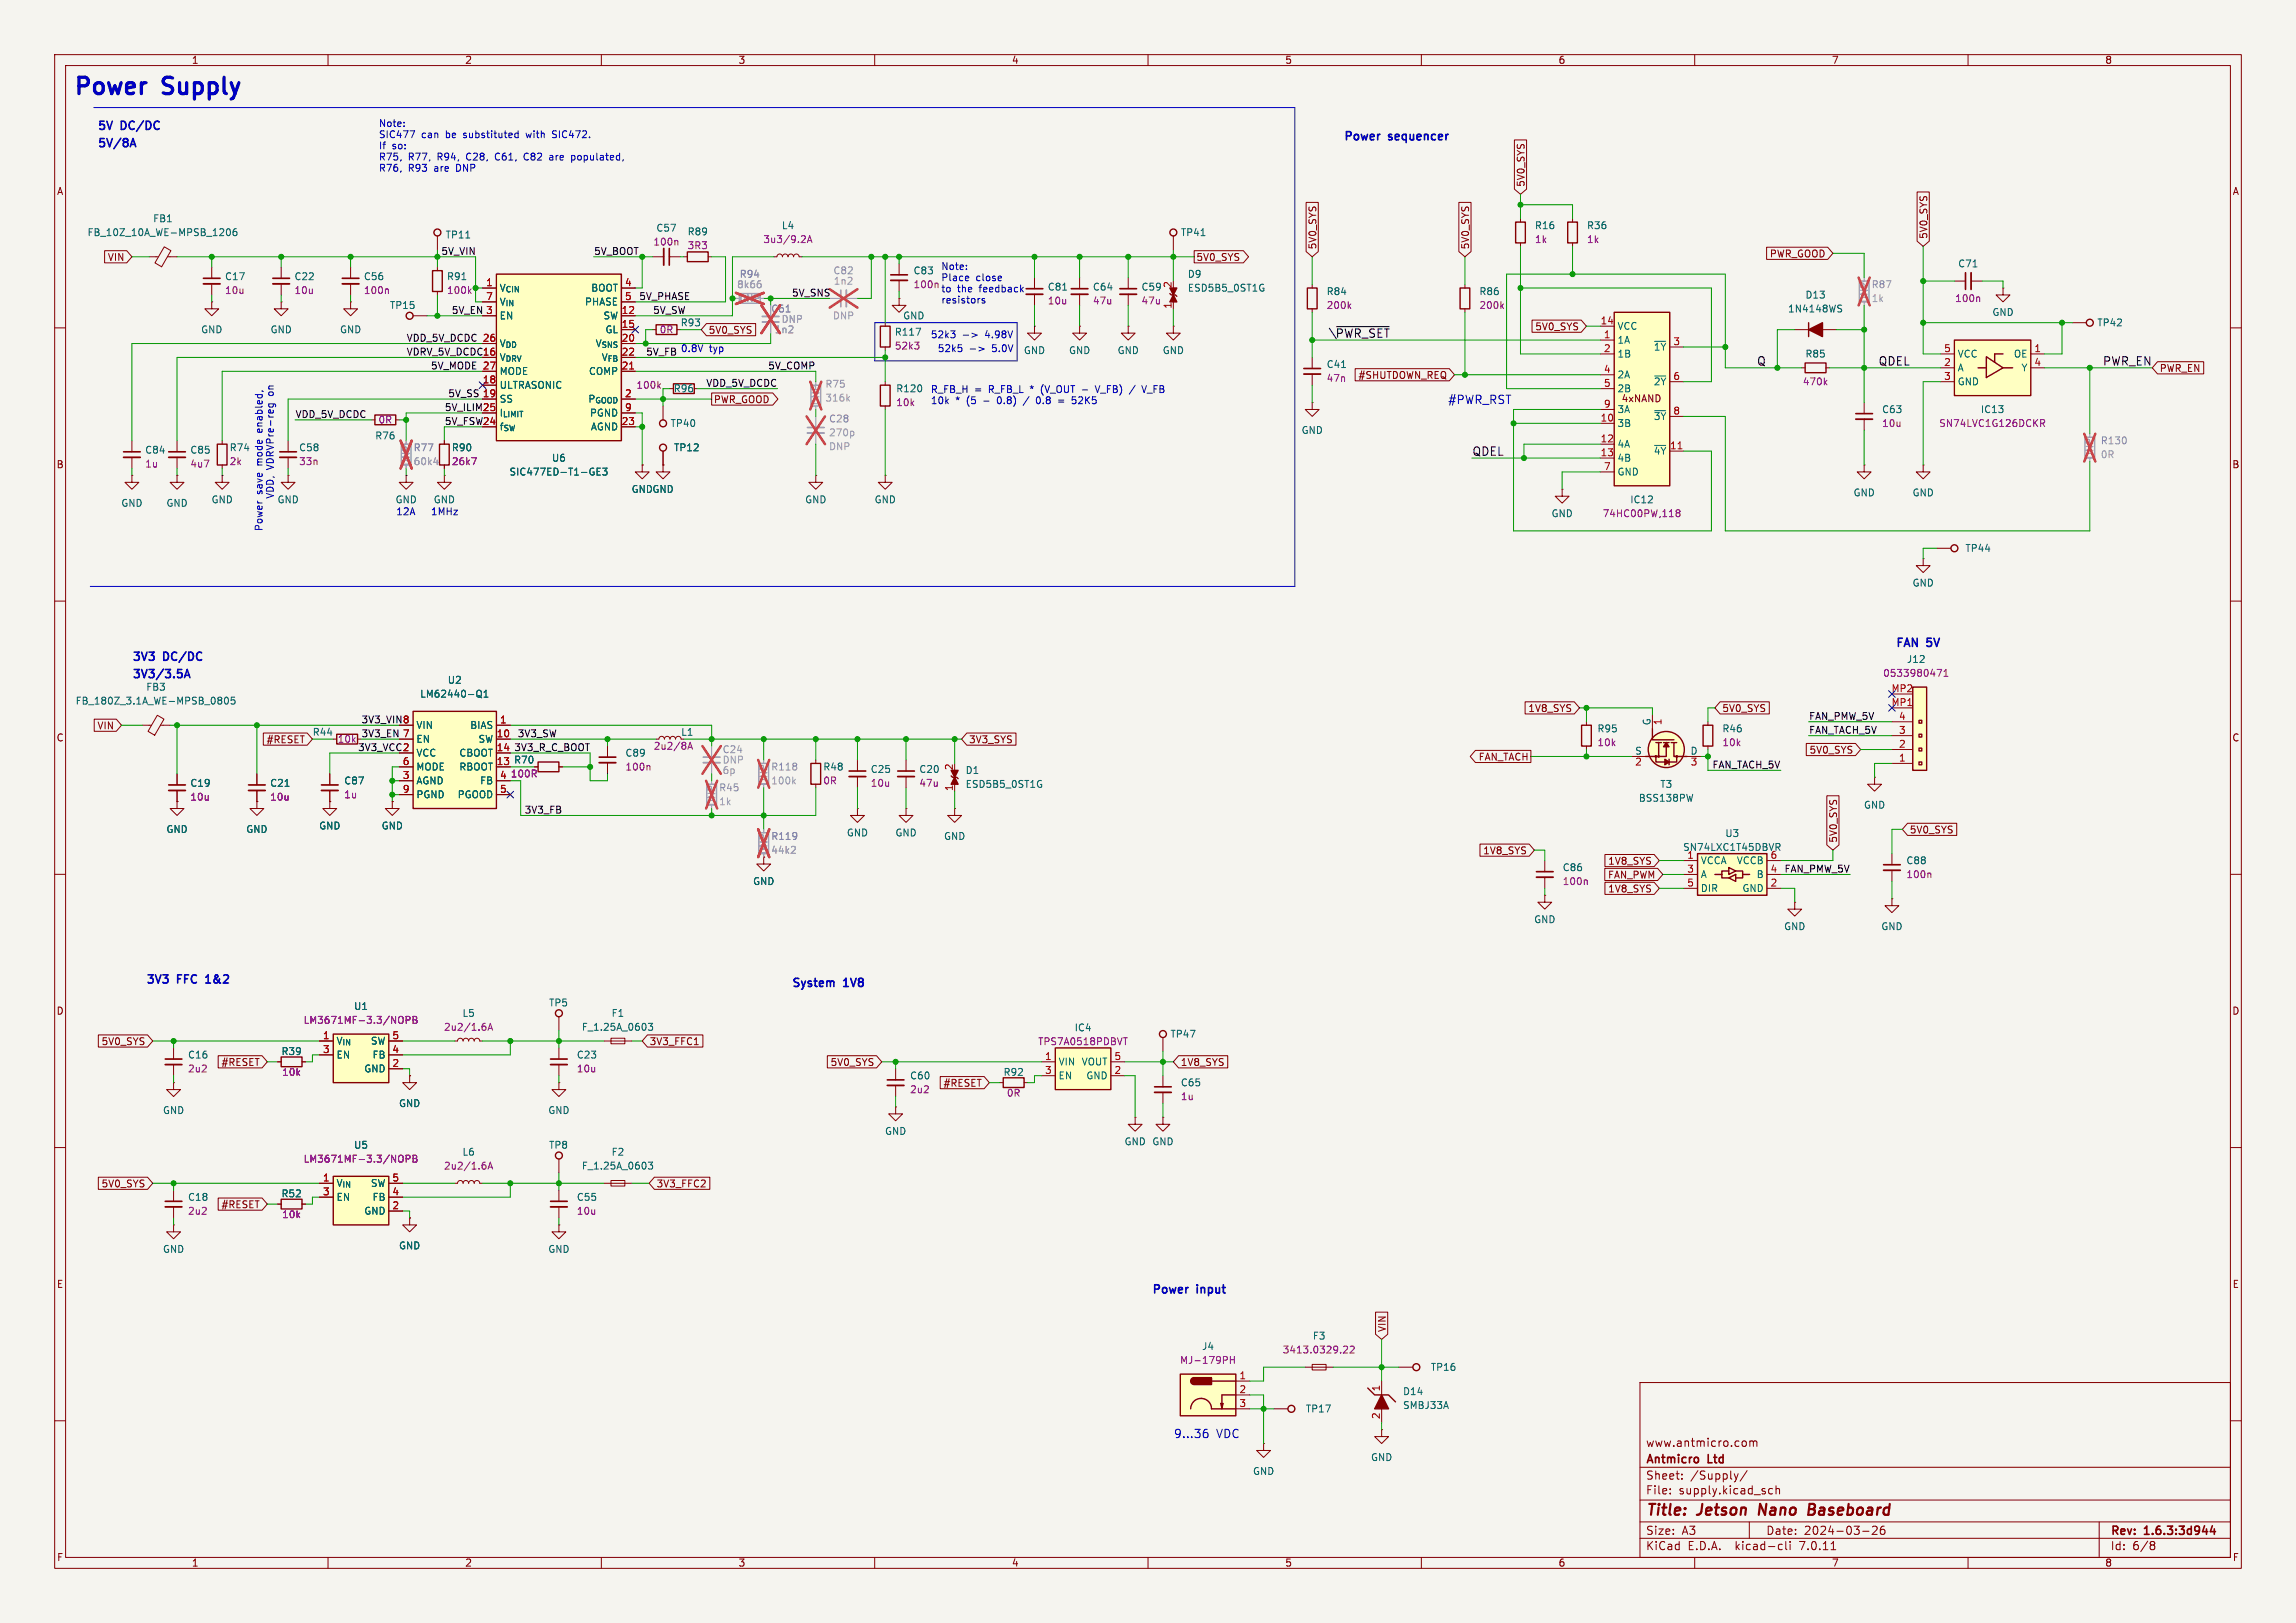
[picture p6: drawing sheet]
<svg xmlns="http://www.w3.org/2000/svg" width="420mm" height="297mm" viewBox="0 0 420 297" stroke-linecap="round" stroke-linejoin="round" font-family="sans-serif">
<defs><g id="words">
<g font-size="4.2" fill="#0000c2">
<text x="13.3" y="17.5">Power</text>
<text x="30.1" y="17.5">Supply</text>
</g>
<g font-size="2.8" fill="#840000">
<text x="301" y="277.9">Title:</text>
<text x="310.6" y="277.9">Jetson</text>
<text x="322.6" y="277.9">Nano</text>
<text x="332.4" y="277.9">Baseboard</text>
</g>
<g font-size="2.1" fill="#0000c2">
<text x="17.8" y="23.9">5V</text>
<text x="22.2" y="23.9">DC/DC</text>
<text x="17.8" y="27.1">5V/8A</text>
<text x="245.7" y="25.8">Power</text>
<text x="254.1" y="25.8">sequencer</text>
<text x="264.8" y="74">#PWR_RST</text>
<text x="346.7" y="118.5">FAN</text>
<text x="352.6" y="118.5">5V</text>
<text x="24.1" y="124.2">3V3/3.5A</text>
<text x="24.1" y="121">3V3</text>
<text x="30" y="121">DC/DC</text>
<text x="26.7" y="180.1">3V3</text>
<text x="32.6" y="180.1">FFC</text>
<text x="38.4" y="180.1">1&amp;2</text>
<text x="144.8" y="180.7">System</text>
<text x="154.4" y="180.7">1V8</text>
<text x="210.7" y="236.8">Power</text>
<text x="219" y="236.8">input</text>
<text x="214.6" y="263.3">9...36</text>
<text x="222.5" y="263.3">VDC</text>
</g>
<g font-size="2.1" fill="#0f0f0f">
<text x="243.2" y="61.9">\~{PWR_SET}</text>
<text x="321.3" y="67">Q</text>
<text x="343.5" y="67">QDEL</text>
<text x="384.6" y="67">PWR_EN</text>
<text x="269.2" y="83.5">QDEL</text>
</g>
<g font-size="2.1" fill="#840000">
<text x="301" y="268.2">Antmicro</text>
<text x="301" y="265">www.antmicro.com</text>
<text x="312.5" y="268.2">Ltd</text>
<text x="301" y="273.7">File:</text>
<text x="301" y="271">Sheet:</text>
<text x="307.1" y="273.7">supply.kicad_sch</text>
<text x="309.2" y="271">/Supply/</text>
<text x="301" y="281.1">Size:</text>
<text x="307.6" y="281.1">A3</text>
<text x="323" y="281.1">Date:</text>
<text x="330" y="281.1">2024-03-26</text>
<text x="386" y="281.3">Rev:</text>
<text x="392.4" y="281.3">1.6.3:3d944</text>
<text x="301" y="283.9">KiCad</text>
<text x="308.7" y="283.9">E.D.A.</text>
<text x="317.6" y="283.9">kicad-cli</text>
<text x="329.5" y="283.9">7.0.11</text>
<text x="386" y="283.9">Id:</text>
<text x="390.1" y="283.9">6/8</text>
</g>
<g font-size="1.8" fill="#840000">
<text x="35" y="11.9">1</text>
<text x="85" y="11.9">2</text>
<text x="135" y="11.9">3</text>
<text x="185" y="11.9">4</text>
<text x="235" y="11.9">5</text>
<text x="285" y="11.9">6</text>
<text x="335" y="11.9">7</text>
<text x="385" y="11.9">8</text>
<text x="10.3" y="35.9">A</text>
<text x="279.1" y="34.3" transform="rotate(-90 279.1 34.3)">5V0_SYS</text>
<text x="408.3" y="35.9">A</text>
<text x="19.6" y="47.9">VIN</text>
<text x="218.8" y="47.9">5V0_SYS</text>
<text x="241" y="45.7" transform="rotate(-90 241 45.7)">5V0_SYS</text>
<text x="268.9" y="45.7" transform="rotate(-90 268.9 45.7)">5V0_SYS</text>
<text x="323.6" y="47.3">PWR_GOOD</text>
<text x="352.7" y="43.8" transform="rotate(-90 352.7 43.8)">5V0_SYS</text>
<text x="129.5" y="61.3">5V0_SYS</text>
<text x="280.7" y="60.6">5V0_SYS</text>
<text x="248.4" y="69.5">#SHUTDOWN_REQ</text>
<text x="395" y="68.3">PWR_EN</text>
<text x="130.5" y="74">PWR_GOOD</text>
<text x="296.5" y="73.8">4xNAND</text>
<text x="10.3" y="85.9">B</text>
<text x="408.2" y="85.9">B</text>
<text x="279.5" y="130.5">1V8_SYS</text>
<text x="315" y="130.5">5V0_SYS</text>
<text x="10.3" y="135.9">C</text>
<text x="17.7" y="133.7">VIN</text>
<text x="48.7" y="136.2">#RESET</text>
<text x="177.2" y="136.2">3V3_SYS</text>
<text x="408.2" y="135.9">C</text>
<text x="270.4" y="139.4">FAN_TACH</text>
<text x="330.9" y="138.1">5V0_SYS</text>
<text x="336.2" y="154.3" transform="rotate(-90 336.2 154.3)">5V0_SYS</text>
<text x="349.2" y="152.7">5V0_SYS</text>
<text x="271.2" y="156.5">1V8_SYS</text>
<text x="294" y="161">FAN_PWM</text>
<text x="294.1" y="158.4">1V8_SYS</text>
<text x="294.1" y="163.5">1V8_SYS</text>
<text x="10.3" y="185.9">D</text>
<text x="408.2" y="185.9">D</text>
<text x="18.5" y="191.5">5V0_SYS</text>
<text x="118.7" y="191.5">3V3_FFC1</text>
<text x="40.4" y="195.3">#RESET</text>
<text x="151.8" y="195.3">5V0_SYS</text>
<text x="215.9" y="195.3">1V8_SYS</text>
<text x="172.5" y="199.1">#RESET</text>
<text x="18.5" y="217.5">5V0_SYS</text>
<text x="40.4" y="221.3">#RESET</text>
<text x="120" y="217.5">3V3_FFC2</text>
<text x="10.3" y="235.9">E</text>
<text x="408.3" y="235.9">E</text>
<text x="253.7" y="243.8" transform="rotate(-90 253.7 243.8)">VIN</text>
<text x="10.3" y="285.9">F</text>
<text x="35" y="286.9">1</text>
<text x="85" y="286.9">2</text>
<text x="135" y="286.9">3</text>
<text x="185" y="286.9">4</text>
<text x="235" y="286.9">5</text>
<text x="285" y="286.9">6</text>
<text x="335" y="286.9">7</text>
<text x="385" y="286.9">8</text>
<text x="408.3" y="285.9">F</text>
</g>
<g font-size="1.8" fill="#0000c2">
<text x="69.2" y="23.3">Note:</text>
<text x="69.2" y="25.4">SIC477</text>
<text x="69.2" y="27.4">If</text>
<text x="69.2" y="29.5">R75,</text>
<text x="71.7" y="27.4">so:</text>
<text x="74.7" y="29.5">R77,</text>
<text x="77.1" y="25.4">can</text>
<text x="80.1" y="29.5">R94,</text>
<text x="81.7" y="25.4">be</text>
<text x="85.1" y="25.4">substituted</text>
<text x="85.6" y="29.5">C28,</text>
<text x="91.1" y="29.5">C61,</text>
<text x="96.5" y="29.5">C82</text>
<text x="96.8" y="25.4">with</text>
<text x="101.4" y="29.5">are</text>
<text x="101.7" y="25.4">SIC472.</text>
<text x="105.6" y="29.5">populated,</text>
<text x="69.2" y="31.5">R76,</text>
<text x="74.7" y="31.5">R93</text>
<text x="79.5" y="31.5">are</text>
<text x="83.7" y="31.5">DNP</text>
<text x="172.1" y="49.5">Note:</text>
<text x="172.1" y="51.5">Place</text>
<text x="172.1" y="53.6">to</text>
<text x="175.1" y="53.6">the</text>
<text x="178.5" y="51.5">close</text>
<text x="179.3" y="53.6">feedback</text>
<text x="172.1" y="55.6">resistors</text>
<text x="124.5" y="64.5">0.8V</text>
<text x="129.7" y="64.5">typ</text>
<text x="170.2" y="62">52k3</text>
<text x="171.4" y="64.5">52k5</text>
<text x="180.3" y="62">4.98V</text>
<text x="181.6" y="64.5">5.0V</text>
<text x="50.2" y="72.3" transform="rotate(-90 50.2 72.3)">on</text>
<text x="170.2" y="72">R_FB_H</text>
<text x="170.2" y="74">10k</text>
<text x="174.8" y="74">*</text>
<text x="176.9" y="74">(5</text>
<text x="178.2" y="72">=</text>
<text x="180.2" y="74">-</text>
<text x="181" y="72">R_FB_L</text>
<text x="182.9" y="74">0.8)</text>
<text x="188.8" y="72">*</text>
<text x="190.4" y="74">0.8</text>
<text x="190.9" y="72">(V_OUT -</text>
<text x="194.6" y="74">=</text>
<text x="197.4" y="74">52K5</text>
<text x="201.3" y="72">V_FB)</text>
<text x="210.3" y="72">V_FB</text>
<text x="48.1" y="78.8" transform="rotate(-90 48.1 78.8)">enabled,</text>
<text x="48.1" y="85.1" transform="rotate(-90 48.1 85.1)">mode</text>
<text x="48.1" y="90.5" transform="rotate(-90 48.1 90.5)">save</text>
<text x="50.2" y="91.4" transform="rotate(-90 50.2 91.4)">VDD, VDRVPre-reg</text>
<text x="72.4" y="94.4">12A</text>
<text x="78.7" y="94.4">1MHz</text>
<text x="48.1" y="97.3" transform="rotate(-90 48.1 97.3)">Power</text>
</g>
<g font-size="1.8" fill="#006464">
<text x="27.9" y="40.9">FB1</text>
<text x="15.9" y="43.4">FB_10Z_10A_WE-MPSB_1206</text>
<text x="81.4" y="43.8">TP11</text>
<text x="120" y="42.6">C57</text>
<text x="125.7" y="43.3">R89</text>
<text x="142.9" y="42.1">L4</text>
<text x="215.9" y="43.4">TP41</text>
<text x="280.7" y="42.1">R16</text>
<text x="290.2" y="42.1">R36</text>
<text x="41.1" y="51.5">C17</text>
<text x="53.8" y="51.5">C22</text>
<text x="66.5" y="51.5">C56</text>
<text x="81.7" y="51.5">R91</text>
<text x="91.3" y="53.6">V_{CIN}</text>
<text x="108.1" y="53.6">BOOT</text>
<text x="167" y="50.4">C83</text>
<text x="191.6" y="53.4">C81</text>
<text x="199.8" y="53.4">C64</text>
<text x="208.7" y="53.4">C59</text>
<text x="217.2" y="51">D9</text>
<text x="217.2" y="53.6">ESD5B5_0ST1G</text>
<text x="358.1" y="49.1">C71</text>
<text x="71.2" y="56.7">TP15</text>
<text x="91.3" y="58.6">EN</text>
<text x="91.3" y="56.1">V_{IN}</text>
<text x="106.9" y="56.1">PHASE</text>
<text x="110.3" y="58.6">SW</text>
<text x="124.4" y="59.9">R93</text>
<text x="165.1" y="58.6">GND</text>
<text x="242.6" y="54.2">R84</text>
<text x="270.5" y="54.2">R86</text>
<text x="327" y="57.4">1N4148WS</text>
<text x="330.2" y="54.8">D13</text>
<text x="364.4" y="58">GND</text>
<text x="383.6" y="59.9">TP42</text>
<text x="36.7" y="61.2">GND</text>
<text x="49.4" y="61.2">GND</text>
<text x="62.1" y="61.2">GND</text>
<text x="91.3" y="63.7">V_{DD}</text>
<text x="108.8" y="63.7">V_{SNS}</text>
<text x="110.7" y="61.2">GL</text>
<text x="163.6" y="61.6">R117</text>
<text x="187.2" y="65">GND</text>
<text x="195.4" y="65">GND</text>
<text x="204.3" y="65">GND</text>
<text x="212.6" y="65">GND</text>
<text x="295.8" y="63.1">1A</text>
<text x="295.8" y="60.6">VCC</text>
<text x="295.8" y="65.6">1B</text>
<text x="302.4" y="64.4">~{1Y}</text>
<text x="330.2" y="65.6">R85</text>
<text x="358" y="65.6">VCC</text>
<text x="368.3" y="65.6">OE</text>
<text x="91.3" y="66.3">V_{DRV}</text>
<text x="91.3" y="71.3">ULTRASONIC</text>
<text x="91.3" y="68.8">MODE</text>
<text x="107.6" y="68.8">COMP</text>
<text x="109.9" y="66.3">V_{FB}</text>
<text x="123.1" y="72">R96</text>
<text x="163.8" y="72">R120</text>
<text x="242.6" y="67.5">C41</text>
<text x="295.8" y="69.4">2A</text>
<text x="295.8" y="72">2B</text>
<text x="302.4" y="70.7">~{2Y}</text>
<text x="358" y="68.2">A</text>
<text x="358" y="70.7">GND</text>
<text x="369.7" y="68.2">Y</text>
<text x="91.3" y="73.9">SS</text>
<text x="91.3" y="76.4">I_{LIMIT}</text>
<text x="107.5" y="73.9">P_{GOOD}</text>
<text x="107.8" y="76.4">PGND</text>
<text x="295.8" y="75.8">3A</text>
<text x="302.4" y="77.1">~{3Y}</text>
<text x="344.2" y="75.8">C63</text>
<text x="362.2" y="75.8">IC13</text>
<text x="26.5" y="83.2">C84</text>
<text x="34.7" y="83.2">C85</text>
<text x="41.9" y="82.8">R74</text>
<text x="54.6" y="82.8">C58</text>
<text x="68.5" y="80.6">R76</text>
<text x="82.6" y="82.8">R90</text>
<text x="91.3" y="79">f_{SW}</text>
<text x="108" y="79">AGND</text>
<text x="122.6" y="78.3">TP40</text>
<text x="123.2" y="82.8">TP12</text>
<text x="238" y="79.6">GND</text>
<text x="295.8" y="78.3">3B</text>
<text x="295.8" y="82.1">4A</text>
<text x="302.4" y="83.4">~{4Y}</text>
<text x="93.1" y="87.2">SIC477ED-T1-GE3</text>
<text x="100.9" y="84.7">U6</text>
<text x="295.8" y="84.7">4B</text>
<text x="295.8" y="87.2">GND</text>
<text x="22.1" y="92.9">GND</text>
<text x="30.3" y="92.9">GND</text>
<text x="38.6" y="92.3">GND</text>
<text x="50.7" y="92.3">GND</text>
<text x="72.3" y="92.3">GND</text>
<text x="79.2" y="92.3">GND</text>
<text x="115.4" y="90.4">GNDGND</text>
<text x="147.2" y="92.3">GND</text>
<text x="159.9" y="92.3">GND</text>
<text x="283.7" y="94.8">GND</text>
<text x="298.1" y="92.3">IC12</text>
<text x="339" y="91">GND</text>
<text x="349.8" y="91">GND</text>
<text x="359.4" y="101.2">TP44</text>
<text x="349.8" y="107.5">GND</text>
<text x="81.8" y="125.3">U2</text>
<text x="348.7" y="121.5">J12</text>
<text x="13.7" y="129.1">FB_180Z_3.1A_WE-MPSB_0805</text>
<text x="26.7" y="126.6">FB3</text>
<text x="76.8" y="127.9">LM62440-Q1</text>
<text x="57.1" y="134.8">R44</text>
<text x="76.1" y="136.1">EN</text>
<text x="76.1" y="133.6">VIN</text>
<text x="85.9" y="133.6">BIAS</text>
<text x="87.4" y="136.1">SW</text>
<text x="124.5" y="134.8">L1</text>
<text x="292.1" y="134.2">R95</text>
<text x="302" y="132.8" transform="rotate(-90 302 132.8)">G</text>
<text x="315" y="134.2">R46</text>
<text x="62.9" y="143.7">C87</text>
<text x="76.1" y="138.7">VCC</text>
<text x="76.1" y="143.7">AGND</text>
<text x="76.1" y="141.2">MODE</text>
<text x="83.9" y="141.2">RBOOT</text>
<text x="83.9" y="138.7">CBOOT</text>
<text x="87.7" y="143.7">FB</text>
<text x="114.3" y="138.7">C89</text>
<text x="150.5" y="141.2">R48</text>
<text x="159.2" y="141.6">C25</text>
<text x="168.1" y="141.6">C20</text>
<text x="176.5" y="141.8">D1</text>
<text x="299" y="138.2">S</text>
<text x="309.1" y="138.2">D</text>
<text x="34.7" y="144.2">C19</text>
<text x="49.3" y="144.2">C21</text>
<text x="76.1" y="146.3">PGND</text>
<text x="83.6" y="146.3">PGOOD</text>
<text x="176.5" y="144.4">ESD5B5_0ST1G</text>
<text x="299.7" y="146.9">BSS138PW</text>
<text x="303.6" y="144.4">T3</text>
<text x="340.9" y="148.2">GND</text>
<text x="30.3" y="152.6">GND</text>
<text x="45" y="152.6">GND</text>
<text x="58.3" y="152">GND</text>
<text x="69.7" y="152">GND</text>
<text x="154.8" y="153.3">GND</text>
<text x="163.7" y="153.3">GND</text>
<text x="172.6" y="153.9">GND</text>
<text x="307.8" y="155.9">SN74LXC1T45DBVR</text>
<text x="315.5" y="153.4">U3</text>
<text x="285.8" y="159.6">C86</text>
<text x="308.5" y="157.2">1</text>
<text x="311" y="158.3">VCCA</text>
<text x="311" y="160.9">A</text>
<text x="317.6" y="158.3">VCCB</text>
<text x="321.2" y="160.9">B</text>
<text x="348.6" y="158.3">C88</text>
<text x="137.7" y="162.2">GND</text>
<text x="311" y="163.4">DIR</text>
<text x="318.6" y="163.4">GND</text>
<text x="280.5" y="169.1">GND</text>
<text x="326.3" y="170.4">GND</text>
<text x="344" y="170.4">GND</text>
<text x="64.7" y="185">U1</text>
<text x="100.3" y="184.4">TP5</text>
<text x="61.5" y="191.4">V_{IN} SW</text>
<text x="84.5" y="186.3">L5</text>
<text x="106.3" y="188.8">F_1.25A_0603</text>
<text x="111.8" y="186.3">F1</text>
<text x="196.5" y="188.9">IC4</text>
<text x="214" y="190.1">TP47</text>
<text x="34.3" y="193.9">C16</text>
<text x="51.4" y="193.3">R39</text>
<text x="61.5" y="193.9">EN</text>
<text x="66.5" y="196.4">GND</text>
<text x="68.1" y="193.9">FB</text>
<text x="105.4" y="193.9">C23</text>
<text x="166.4" y="197.7">C60</text>
<text x="183.5" y="197.1">R92</text>
<text x="193.5" y="195.2">VIN</text>
<text x="193.5" y="197.7">EN</text>
<text x="197.8" y="195.2">VOUT</text>
<text x="198.6" y="197.7">GND</text>
<text x="72.9" y="202.8">GND</text>
<text x="215.9" y="199">C65</text>
<text x="29.7" y="204.1">GND</text>
<text x="100.2" y="204.1">GND</text>
<text x="161.8" y="207.9">GND</text>
<text x="205.6" y="209.8">GND GND</text>
<text x="64.7" y="210.4">U5</text>
<text x="84.5" y="211.7">L6</text>
<text x="100.3" y="210.4">TP8</text>
<text x="106.3" y="214.2">F_1.25A_0603</text>
<text x="111.8" y="211.7">F2</text>
<text x="34.3" y="219.9">C18</text>
<text x="51.4" y="219.3">R52</text>
<text x="61.5" y="217.4">V_{IN} SW</text>
<text x="61.5" y="219.9">EN</text>
<text x="68.1" y="219.9">FB</text>
<text x="105.4" y="219.9">C55</text>
<text x="66.5" y="222.5">GND</text>
<text x="29.7" y="229.5">GND</text>
<text x="72.9" y="228.8">GND</text>
<text x="100.2" y="229.5">GND</text>
<text x="240.1" y="245.3">F3</text>
<text x="219.8" y="247.2">J4</text>
<text x="261.6" y="251.1">TP16</text>
<text x="256.6" y="255.5">D14</text>
<text x="238.8" y="258.7">TP17</text>
<text x="256.6" y="258">SMBJ33A</text>
<text x="250.7" y="267.6">GND</text>
<text x="229.1" y="270.1">GND</text>
</g>
<g font-size="1.8" fill="#0f0f0f">
<text x="80.6" y="46.7">5V_VIN</text>
<text x="108.6" y="46.7">5V_BOOT</text>
<text x="82.5" y="57.5">5V_EN 3</text>
<text x="116.8" y="55">5V_PHASE</text>
<text x="119.4" y="57.5">5V_SW</text>
<text x="144.8" y="54.3">5V_SNS</text>
<text x="74.3" y="65.1">VDRV_5V_DCDC16</text>
<text x="74.3" y="62.6">VDD_5V_DCDC 26</text>
<text x="118.1" y="65.1">5V_FB</text>
<text x="78.7" y="67.7">5V_MODE 27</text>
<text x="129.1" y="70.9">VDD_5V_DCDC</text>
<text x="140.4" y="67.7">5V_COMP</text>
<text x="54" y="76.6">VDD_5V_DCDC</text>
<text x="81.3" y="75.3">5V_ILIM 25</text>
<text x="81.3" y="77.8">5V_FSW24</text>
<text x="81.9" y="72.8">5V_SS 19</text>
<text x="330.8" y="131.8">FAN_PMW_5V</text>
<text x="65.4" y="137.5">3V3_VCC 2</text>
<text x="66" y="135">3V3_EN 7</text>
<text x="66" y="132.5">3V3_VIN 8</text>
<text x="94" y="137.5">3V3_R_C_BOOT</text>
<text x="94.6" y="135">3V3_SW</text>
<text x="330.8" y="134.4">FAN_TACH_5V</text>
<text x="313.2" y="140.7">FAN_TACH_5V</text>
<text x="95.9" y="149">3V3_FB</text>
<text x="326.3" y="159.8">FAN_PMW_5V</text>
</g>
<g font-size="1.8" fill="#840084">
<text x="119.4" y="45.1">100n</text>
<text x="125.7" y="45.8">3R3</text>
<text x="139.5" y="44.7">3u3/9.2A</text>
<text x="280.7" y="44.7">1k</text>
<text x="290.2" y="44.7">1k</text>
<text x="167" y="52.9">100n</text>
<text x="41.1" y="54">10u</text>
<text x="53.8" y="54">10u</text>
<text x="66.5" y="54">100n</text>
<text x="81.7" y="54">100k</text>
<text x="191.6" y="55.9">10u</text>
<text x="199.8" y="55.9">47u</text>
<text x="208.7" y="55.9">47u</text>
<text x="242.6" y="56.7">200k</text>
<text x="270.5" y="56.7">200k</text>
<text x="357.6" y="55.5">100n</text>
<text x="120.6" y="61.2">0R</text>
<text x="163.6" y="64.2">52k3</text>
<text x="116.3" y="71.3">100k</text>
<text x="242.6" y="70.1">47n</text>
<text x="329.7" y="70.7">470k</text>
<text x="69.1" y="77.7">0R</text>
<text x="163.8" y="74.5">10k</text>
<text x="344.2" y="78.3">10u</text>
<text x="354.6" y="78.3">SN74LVC1G126DCKR</text>
<text x="26.5" y="85.8">1u</text>
<text x="34.7" y="85.8">4u7</text>
<text x="41.9" y="85.3">2k</text>
<text x="54.6" y="85.3">33n</text>
<text x="82.6" y="85.3">26k7</text>
<text x="293.1" y="94.8">74HC00PW,118</text>
<text x="344.4" y="124.1">0533980471</text>
<text x="61.7" y="136.1">10k</text>
<text x="119.5" y="137.4">2u2/8A</text>
<text x="292.1" y="136.8">10k</text>
<text x="315" y="136.8">10k</text>
<text x="93.3" y="142.5">100R</text>
<text x="114.3" y="141.2">100n</text>
<text x="150.5" y="143.7">0R</text>
<text x="34.7" y="146.7">10u</text>
<text x="49.3" y="146.7">10u</text>
<text x="62.9" y="146.3">1u</text>
<text x="159.2" y="144.2">10u</text>
<text x="168.1" y="144.2">47u</text>
<text x="348.6" y="160.9">100n</text>
<text x="285.8" y="162.2">100n</text>
<text x="55.4" y="187.6">LM3671MF-3.3/NOPB</text>
<text x="81.1" y="188.8">2u2/1.6A</text>
<text x="189.8" y="191.5">TPS7A0518PDBVT</text>
<text x="34.3" y="196.4">2u2</text>
<text x="51.5" y="197.1">10k</text>
<text x="105.4" y="196.4">10u</text>
<text x="166.4" y="200.3">2u2</text>
<text x="184.1" y="200.9">0R</text>
<text x="215.9" y="201.5">1u</text>
<text x="55.4" y="213">LM3671MF-3.3/NOPB</text>
<text x="81.1" y="214.2">2u2/1.6A</text>
<text x="34.3" y="222.5">2u2</text>
<text x="51.5" y="223.1">10k</text>
<text x="105.4" y="222.5">10u</text>
<text x="215.8" y="249.8">MJ-179PH</text>
<text x="234.5" y="247.9">3413.0329.22</text>
</g>
<g font-size="1.8" fill="#a90000">
<text x="88.8" y="52.5">1</text>
<text x="114.2" y="52.5">4</text>
<text x="214.4" y="52.8" transform="rotate(-90 214.4 52.8)">2</text>
<text x="88.8" y="55">7</text>
<text x="88.8" y="57.5">3</text>
<text x="113.6" y="57.5">12</text>
<text x="114.2" y="55">5</text>
<text x="214.4" y="56.6" transform="rotate(-90 214.4 56.6)">1</text>
<text x="292.7" y="59.4">14</text>
<text x="88.2" y="65.2">16</text>
<text x="88.2" y="62.6">26</text>
<text x="113.6" y="60.1">15</text>
<text x="113.6" y="62.6">20</text>
<text x="113.6" y="65.2">22</text>
<text x="293.3" y="62">1</text>
<text x="293.3" y="64.5">2</text>
<text x="306" y="63.2">3</text>
<text x="355.5" y="64.5">5</text>
<text x="372" y="64.5">1</text>
<text x="88.2" y="70.2">18</text>
<text x="88.2" y="67.7">27</text>
<text x="113.6" y="67.7">21</text>
<text x="293.3" y="68.3">4</text>
<text x="293.3" y="70.9">5</text>
<text x="306" y="69.6">6</text>
<text x="355.5" y="67.1">2</text>
<text x="355.5" y="69.6">3</text>
<text x="372" y="67.1">4</text>
<text x="88.2" y="72.8">19</text>
<text x="88.2" y="77.9">24</text>
<text x="88.2" y="75.3">25</text>
<text x="113.6" y="77.9">23</text>
<text x="114.2" y="72.8">2</text>
<text x="114.2" y="75.3">9</text>
<text x="292.7" y="77.2">10</text>
<text x="293.3" y="74.7">9</text>
<text x="306" y="75.9">8</text>
<text x="292.7" y="81">12</text>
<text x="292.7" y="83.6">13</text>
<text x="305.4" y="82.3">11</text>
<text x="293.3" y="86.1">7</text>
<text x="345.9" y="129.3">MP1</text>
<text x="345.9" y="126.7">MP2</text>
<text x="347.3" y="131.8">4</text>
<text x="73.6" y="137.5">2</text>
<text x="73.6" y="135">7</text>
<text x="73.6" y="132.5">8</text>
<text x="90.8" y="135">10</text>
<text x="90.8" y="137.5">14</text>
<text x="91.4" y="132.5">1</text>
<text x="304.2" y="132.8" transform="rotate(-90 304.2 132.8)">1</text>
<text x="347.3" y="136.9">2</text>
<text x="347.3" y="134.4">3</text>
<text x="73.6" y="142.6">3</text>
<text x="73.6" y="140.1">6</text>
<text x="90.8" y="140.1">13 R70</text>
<text x="91.4" y="142.6">4</text>
<text x="174.4" y="141" transform="rotate(-90 174.4 141)">2</text>
<text x="299" y="140.4">2</text>
<text x="309.2" y="140.4">3</text>
<text x="347.3" y="139.4">1</text>
<text x="73.6" y="145.2">9</text>
<text x="91.4" y="145.2">5</text>
<text x="174.4" y="144.9" transform="rotate(-90 174.4 144.9)">1</text>
<text x="308.5" y="159.8">3</text>
<text x="323.8" y="159.8">4</text>
<text x="323.8" y="157.2">6</text>
<text x="308.5" y="162.3">5</text>
<text x="323.8" y="162.3">2</text>
<text x="59" y="190.2">1</text>
<text x="71.7" y="190.2">5</text>
<text x="59" y="192.8">3</text>
<text x="71.7" y="195.3">2</text>
<text x="71.7" y="192.8">4</text>
<text x="191.1" y="194.1">1</text>
<text x="191.1" y="196.6">3</text>
<text x="203.8" y="196.6">2</text>
<text x="203.8" y="194.1">5</text>
<text x="59" y="216.3">1</text>
<text x="59" y="218.8">3</text>
<text x="71.7" y="221.4">2</text>
<text x="71.7" y="218.8">4</text>
<text x="71.7" y="216.3">5</text>
<text x="226.6" y="252.5">1</text>
<text x="226.6" y="255">2</text>
<text x="226.6" y="257.6">3</text>
<text x="252.5" y="254.7" transform="rotate(-90 252.5 254.7)">1</text>
<text x="252.5" y="259.8" transform="rotate(-90 252.5 259.8)">2</text>
</g>
<g font-size="1.8" fill="#9c9b98">
<text x="134.7" y="52.9">8k66</text>
<text x="135.2" y="51">R94</text>
<text x="152.4" y="52.3">1n2</text>
<text x="135.1" y="55.5">DNP</text>
<text x="141" y="57.4">C61</text>
<text x="142.9" y="59.3">DNP</text>
<text x="152.3" y="58.6">DNP</text>
<text x="341.9" y="55.5" transform="rotate(-90 341.9 55.5)">DNP</text>
<text x="342.3" y="55.5">1k</text>
<text x="141.6" y="61.2">1n2</text>
<text x="150.1" y="74.3" transform="rotate(-90 150.1 74.3)">DNP</text>
<text x="150.9" y="73.7">316k</text>
<text x="151.6" y="80">270p</text>
<text x="151.6" y="82.6">DNP</text>
<text x="75.2" y="85.4" transform="rotate(-90 75.2 85.4)">DNP</text>
<text x="75.6" y="85.3">60k4</text>
<text x="383.1" y="84.1" transform="rotate(-90 383.1 84.1)">DNP</text>
<text x="384.2" y="84">0R</text>
<text x="132.1" y="141.8">6p</text>
<text x="132.1" y="139.9">DNP</text>
<text x="132.1" y="138">C24</text>
<text x="140.6" y="143.8" transform="rotate(-90 140.6 143.8)">DNP</text>
<text x="141" y="143.7">100k</text>
<text x="131" y="147.6" transform="rotate(-90 131 147.6)">DNP</text>
<text x="131.5" y="147.5">1k</text>
<text x="140.6" y="156.5" transform="rotate(-90 140.6 156.5)">DNP</text>
<text x="141" y="156.4">44k2</text>
</g>
<g font-size="1.8" fill="#939391">
<text x="152.4" y="50.4">C82</text>
<text x="342.3" y="52.9">R87</text>
<text x="150.9" y="71.2">R75</text>
<text x="151.6" y="77.5">C28</text>
<text x="75.6" y="82.8">R77</text>
<text x="384.2" y="81.5">R130</text>
<text x="141" y="141.2">R118</text>
<text x="131.5" y="145">R45</text>
<text x="141" y="153.9">R119</text>
</g>
</g></defs>
<path d="M0 0h420v297h-420z" fill="#f5f4ef" stroke="#f5f4ef" stroke-width=".18"/>
<g fill="none" stroke="#840000" stroke-width=".18">
<path d="M10 10h400v277h-400zM12 12h396v273h-396zM60 10v2M110 10v2M160 10v2M210 10v2M260 10v2M310 10v2M360 10v2M10 60h2M408 60h2M10 110h2"/>
<path d="M408 110h2M26 132.7h1.7M28.8 130.9l1.2 .7-1.7 2.9-1.2-.7zM29.4 132.7h1.7M61 135.3h.6M65.4 135.3h.6M73 135.3h2.6M73 132.7h2.6M73 137.8h2.6M90.8 135.3h2.5M90.8 132.7h2.5M90.8 137.8h2.5"/>
<path d="M149.2 139.1v.6M156.8 139.1v2M165.7 139.1v2M10 160h2M32.4 146.7v1.3h1.3l-1.3 1.2-1.3-1.2h1.3M32.4 146.7h.1M32.4 141.6v2M32.4 144.7v2M47 146.7v1.3h1.3l-1.3 1.2-1.3-1.2h1.3M47 146.7h.1M47 141.6v2M47 144.7v2"/>
<path d="M60.3 146.7v1.3h1.3l-1.3 1.2-1.2-1.2h1.2M60.3 146.7h.1M60.3 141.6v2M60.3 144.7v2M71.8 146.7v1.3h1.2l-1.2 1.2-1.3-1.2h1.3M71.8 146.7h.1M73 142.9h2.6M73 145.4h2.6M73 140.3h2.6M90.8 142.9h2.5M90.8 145.4h2.5M149.2 143.5v.6"/>
<path d="M156.8 148v1.2h1.3l-1.3 1.3-1.2-1.3h1.2M156.8 148h.1M156.8 142.1v2M165.7 148v1.2h1.3l-1.3 1.3-1.2-1.3h1.2M165.7 148h.1M165.7 142.1v2M174.6 148v1.2h1.3l-1.3 1.3-1.2-1.3h1.2M174.6 148h.1M408 160h2M58.4 190.5h2.6M58.4 193h2.6M71.1 190.5h2.6"/>
<path d="M71.1 195.6h2.6M71.1 193h2.6M74.9 196.9v1.2h1.3l-1.3 1.3-1.2-1.3h1.2M74.9 196.9h.1M83.2 190.5h.5l.1-.4 .4-.1 .4 .2 .1 .3 .2-.4 .3-.1 .4 .2 .1 .3 .2-.4 .3-.1 .4 .2 .1 .3 .2-.4 .4-.1 .3 .2 .2 .3h.5M102.2 198.1v1.3h1.3l-1.3 1.3-1.2-1.3h1.2M102.2 198.1h.1M102.2 191.8v2M102.2 194.8v2.1M163.8 195.6v2M163.8 198.6v2.1M182.9 198.1h.6"/>
<path d="M187.3 198.1h.7M10 210h2M58.4 216.5h2.6M58.4 219.1h2.6M71.1 216.5h2.6M71.1 219.1h2.6M83.2 216.5h.5l.1-.3 .4-.2 .4 .2 .1 .3 .2-.3 .3-.2 .4 .2 .1 .3 .2-.3 .3-.2 .4 .2 .1 .3 .2-.3 .4-.2 .3 .2 .2 .3h.5M102.2 212.1v2.5M102.2 217.8v2M110.5 216.5h5.1M111.8 216h2.5v1h-2.5zM163.8 202.6v1.2h1.3l-1.3 1.3-1.2-1.3h1.2"/>
<path d="M163.8 202.6h.1M408 210h2M71.1 221.6h2.6M74.9 222.9v1.3h1.3l-1.3 1.2-1.2-1.2h1.2M74.9 222.9h.1M102.2 224.2v1.2h1.3l-1.3 1.3-1.2-1.3h1.2M102.2 224.2h.1M102.2 220.9v2M10 260h2M255.9 250.2h2.5M300 253h108v32h-108zM408 260h2"/>
<path d="M300 278.5h108M300 274.5h108M300 268.5h108M305.5 273.2v.2M305.5 272.5v.1M307.7 270.5v.2M307.7 269.8v.1M317.2 269.7l.4 1M317.6 270.7l-.2 .3M317.9 269.7l-.3 1M319.2 263.7l.2 .3v.4l-.2 .3M319.6 269.1l-1.3 1.9"/>
<path d="M320 278.5v3M320.1 263.8l.4-.1 .2 .2M320.1 263.7v1M320.7 263.9l.2-.2 .4 .1 .1 .9M320.7 263.9v.8M323.5 273.1l.3 .3 .4-.1M324.2 272.5l-.4-.1-.3 .3M324.9 272.5l.2-.1 .3 .1 .1 .9M324.9 271.9v1.5M342.5 279.4l.6-.1 .2 .1 .1 .3-1 1.1h1M344.7 279.3a.59 .59 0 0 0-.8 .6v.6l.2 .2 .4 .1 .2-.2 .1-.5-.1-.2h-.5l-.3 .2M384 278.5v6.5"/>
<path d="M60 285v2M110 285v2M160 285v2M210 285v2M260 285v2M300 281.5h108M310 285v2M325.6 282.6l.4 .1M326 283.5l-.4 .1M326.7 282.1v1.3l.2 .2M327.4 282.1v.1M327.4 282.6v1"/>
<path d="M334.9 283.6h.9M340.7 280.2h1.2M360 285v2M393.6 282.1h.3l.3 .3-.3 .3M393.6 282.7h.3M393.9 282.7l.2 .2 .1 .4-.3 .3h-.3"/>
</g>
<path d="M30.9 143.6h3M45.5 143.6h3M58.8 143.6h3M155.3 141.1h3.1M164.2 141.1h3.1M100.7 193.8h3.1M162.3 197.6h3.1M100.7 219.8h3.1M404.7 279.2l-.4 1.1h1M405 279.8v1" fill="none" stroke="#840000" stroke-width=".3"/>
<path d="M322 275.2l-.3 2M330.9 276.2h.7M331.6 276.2l.2 .1M331.7 275.2h-.7l-.2 2 .9-.1M331.8 276.1l-.2 .1" fill="none" stroke="#840000" stroke-width=".4"/>
<g fill="none" stroke="#840000" stroke-width=".25">
<path d="M61.6 134.4h3.8v1.7h-3.8zM75.6 130.2h15.2v17.8h-15.2zM148.3 139.7h1.8v3.8h-1.8zM61 189.2h10.1v8.9h-10.1zM183.5 197.2h3.8v1.8h-3.8zM61 215.3h10.1v8.9h-10.1z"/>
<circle cx="102.2" cy="211.5" r=".63"/>
<circle cx="259.1" cy="250.2" r=".63"/>
</g>
<g fill="#ffffc2" stroke="#ffffc2" stroke-width=".18">
<path d="M75.6 130.2h15.2v17.8h-15.2z"/>
<path d="M61 189.2h10.1v8.9h-10.1z"/>
<path d="M61 215.3h10.1v8.9h-10.1z"/>
</g>
<path d="M40.5 127.7v.3M40.5 128.2v.5M41.2 127.7l.2-.1a.68 .68 0 0 1 .4 .6 .68 .68 0 0 1-.4 .6l-.3-.4zM42.9 127.6h-.6v.6l.1-.1h.5l.1 .2-.1 .4-.2 .1-.4-.1M87.3 127.4l.2 .2 .4-.1M87.3 126.5l.2-.2a.43 .43 0 0 1 .6 .4v.5l-.2 .3M87.4 127.3l.5 .2M87.9 127.5l.2 .2M88.5 127.6h.8M88.5 126.7l.4-.4v1.3M52.1 143.9h.8M118.6 212.7h.8l-.4 .5 .3 .1v.5l-.2 .1-.5-.1" fill="none" stroke="#006464" stroke-width=".18"/>
<path d="M30.9 144.7h3M45.5 144.7h3M58.8 144.7h3M155.3 142.1h3.1M164.2 142.1h3.1M100.7 194.8h3.1M162.3 198.6h3.1M100.7 220.9h3.1" fill="none" stroke="#840000" stroke-width=".33"/>
<g fill="none" stroke="#840084" stroke-width=".18">
<path d="M73.4 186l.2 .1a.81 .81 0 0 1-.2 1.2M74.3 186.7l.6-.1 .1-.2v-.3l-.7-.1v1.3M75.6 186h.4l.2 .2-.2 .4 .2 .1 .1 .3-.3 .3h-.4zM75.6 186.6h.4M88.8 187.8l.1 .2-.1 .5M89.3 188.5l.4-1.2 .4 1.2M89.4 188.2h.6M73.4 211.4l.2 .1a.81 .81 0 0 1-.2 1.2M74.3 212.1l.6-.1 .1-.2v-.3l-.7-.1v1.3M75.6 211.4h.4l.2 .2-.2 .4 .2 .1 .1 .3-.3 .3h-.4zM75.6 212h.4M88.8 213.2l.1 .2-.1 .5"/>
<path d="M89.3 213.9l.4-1.2 .4 1.2M89.4 213.6h.6"/>
</g>
<path d="M129.3 143.5h1.8v3.8h-1.8z" fill="none" stroke="#9c9b98" stroke-width=".25"/>
<path d="M130.2 142.9v.6" fill="none" stroke="#9c9b98" stroke-width=".18"/>
<path d="M129.2 142.9l2 5.1M131.2 142.9l-2 5.1" fill="none" stroke="#eb3a3d" stroke-width=".46"/>
<g fill="#ffffc2">
<path d="M361.8 67.3h1.5z"/>
<path d="M364.9 64.8v1.5z"/>
<path d="M364.9 64.8h1.5z"/>
<path d="M366.4 67.3h1.8z"/>
<path d="M363.3 65.3l3.1 2-3.1 1.8z"/>
</g>
<path d="M357.5 62.2h14v10.2h-14z" fill="#ffffc2" stroke="#ffffc2" stroke-width=".18"/>
<path d="M330.8 59.1v2.5M330.2 66.4h3.8v1.8h-3.8zM357.5 62.2h14v10.2h-14zM361.8 67.3h1.5M363.3 65.3l3.1 2-3.1 1.8zM366.4 67.3h1.8M366.4 64.8h-1.5v1.5" fill="none" stroke="#840000" stroke-width=".25"/>
<g fill="none" stroke="#840000" stroke-width=".18">
<path d="M357.5 51.4h2M360.6 51.4h2M366.4 52.7v1.3h1.3l-1.3 1.2-1.3-1.2h1.3M366.4 52.7h.1M328.3 60.3h2.5M329.6 67.3h.6M333.4 60.3h2.5M334 67.3h.6M355 64.8h2.5M355 67.3h2.5M355 69.9h2.5M371.5 64.8h2.5"/>
<path d="M371.5 67.3h2.5M328.3 165.1v1.3h1.3l-1.3 1.2-1.3-1.2h1.3M328.3 165.1h.1"/>
</g>
<path d="M361.9 54.3l.2 .2v.7M333.8 69.9l.4 .5M334.2 69.6l-.5 .5M373.3 76.8h.5l.2 .2-.1 .4h-.6M373.6 77.4l.4 .6" fill="none" stroke="#840084" stroke-width=".18"/>
<path d="M359.5 49.9v3.1" fill="none" stroke="#840000" stroke-width=".3"/>
<path d="M360.6 49.9v3.1" fill="none" stroke="#840000" stroke-width=".33"/>
<path d="M336.4 56.4l.4 .2 .1 .3-.3 .2h-.3M336.4 55.8l.5 .1M360.9 48.8h.7" fill="none" stroke="#006464" stroke-width=".18"/>
<path d="M330.8 60.3l2.6-1.2v2.5z" fill="#840000" stroke="#840000" stroke-width=".25"/>
<path d="M340.1 51.4h1.8v3.8h-1.8z" fill="none" stroke="#9c9b98" stroke-width=".25"/>
<path d="M341 50.8v.6" fill="none" stroke="#9c9b98" stroke-width=".18"/>
<path d="M340 50.8l2 5.1M342 50.8l-2 5.1" fill="none" stroke="#eb3a3d" stroke-width=".46"/>
<g fill="#ffffc2">
<path d="M313.7 160h1.3z"/>
<path d="M318.8 160h1.2z"/>
<path d="M315 160l1.4 .7h-1.4z"/>
<path d="M315 159.4h1.2l-1.2 .6z"/>
<path d="M317.5 160.7l1.3-.7v.7z"/>
<path d="M317.5 159.4h1.3v.6z"/>
<path d="M316.2 158.8l1.3 .6-1.3 .6z"/>
<path d="M316.2 160.7l1.3-.7v1.3z"/>
</g>
<path d="M310.5 156.2h12.7v7.6h-12.7z" fill="#ffffc2" stroke="#ffffc2" stroke-width=".18"/>
<path d="M310.5 156.2h12.7v7.6h-12.7zM316.2 159.4h-1.2v.6M316.2 158.8l1.3 .6-1.3 .6zM317.5 159.4h1.3v.6M313.7 160h1.3M315 160v.7h1.4M316.2 160.7l1.3-.7v1.3zM318.8 160v.7h-1.3M318.8 160h1.2" fill="none" stroke="#840000" stroke-width=".25"/>
<path d="M308 157.5h2.5M323.2 157.5h2.6M308 162.6h2.5M308 160h2.5M323.2 162.6h2.6M323.2 160h2.6" fill="none" stroke="#840000" stroke-width=".18"/>
<path d="M324.9 154.4h.5l.2 .2-.1 .4h-.6M325.2 155l.4 .6" fill="none" stroke="#006464" stroke-width=".18"/>
<g fill="#ffffc2">
<path d="M302.9 135.9h.5z"/>
<path d="M303.4 135.9h.5z"/>
<path d="M304.3 135.9h.5z"/>
<path d="M304.8 135.9h.5z"/>
<path d="M305.7 135.9h1z"/>
</g>
<path d="M303.4 135.9v2.5" fill="none" stroke="#ffffc2" stroke-width=".18"/>
<g fill="#ffffc2">
<path d="M305.3 138.9v1.1z"/>
<path d="M301 138.4l3.8-2.5v2.5z"/>
<path d="M306.2 135.9l2.4 2.5h-2.4z"/>
<path d="M302.9 138.3h3.8v1.1h-3.8z"/>
</g>
<g fill="#ffffc2" stroke="#ffffc2" stroke-width=".18">
<path d="M215.9 251.5h10.2v7.6h-10.2z"/>
<path d="M90.8 50.2h22.9v30.4h-22.9z"/>
<path d="M349.9 125.7h2.5v15.3h-2.5z"/>
<path d="M351 131.8h.5v.5h-.5z"/>
<path d="M351 134.4h.5v.5h-.5z"/>
<path d="M351 136.9h.5v.5h-.5z"/>
<path d="M351 139.4h.5v.6h-.5z"/>
<path d="M295.3 57.2h10.1v31.7h-10.1z"/>
<path d="M193 191.8h10.2v7.6h-10.2z"/>
<circle cx="304.8" cy="137.2" r="3.3"/>
<circle cx="302.9" cy="138.4" r=".13"/>
<circle cx="303.4" cy="138.4" r=".13"/>
<circle cx="306.7" cy="138.4" r=".13"/>
</g>
<g fill="none" stroke="#840000" stroke-width=".25">
<path d="M79.1 49.5h1.8v3.8h-1.8zM90.8 50.2h22.9v30.4h-22.9zM120 59.4h3.8v1.8h-3.8zM125.7 46.1h3.8v1.8h-3.8zM161 59.7h1.8v3.8h-1.8zM214 53.7l.2 .3h.8l.3 .2M239.1 52.7h1.8v3.8h-1.8zM267.1 52.7h1.8v3.8h-1.8zM277.2 40.6h1.8v3.9h-1.8zM286.8 40.6h1.7v3.9h-1.7zM295.3 57.2h10.1v31.7h-10.1zM68.6 75.9h3.8v1.8h-3.8z"/>
<path d="M123.2 70.2h3.8v1.8h-3.8zM161 70.5h1.8v3.8h-1.8zM39.8 81.3h1.7v3.8h-1.7zM80.4 81.3h1.8v3.8h-1.8zM98.4 139.4h3.8v1.8h-3.8zM289.3 132.7h1.8v3.8h-1.8zM302.3 133.4v2h3.9M302.9 138.3v1.1h3.8v-1.1M302.9 135.9h1M303.4 135.9v2.5M304.3 135.9h1M304.8 135.9v2.5h-3.8"/>
<path d="M305.3 138.9v1.1M305.7 135.9h1M306.2 135.9v2.5h2.4M311.5 132.7h1.8v3.8h-1.8zM349.9 125.7h2.5v15.3h-2.5zM351 131.8h.5v.5h-.5zM351 134.4h.5v.5h-.5zM351 136.9h.5v.5h-.5zM351 139.4h.5v.6h-.5zM174 142l.2 .2h.8l.3 .3M51.4 193.4h3.8v1.8h-3.8zM193 191.8h10.2v7.6h-10.2z"/>
<path d="M51.4 219.5h3.8v1.7h-3.8zM215.9 251.5h10.2v7.6h-10.2zM217.8 257.8a1.9 1.9 0 0 1 1.9-1.9 1.9 1.9 0 0 1 1.9 1.9h4.5M221.6 252.7h4.5M226.1 255.3h-2.6v2.5M250.2 254l1.3 1.3h2.5l1.3 1.2"/>
<circle cx="74.9" cy="57.8" r=".63"/>
<circle cx="80" cy="42.5" r=".63"/>
<circle cx="214.6" cy="42.5" r=".63"/>
<circle cx="382.3" cy="59.1" r=".63"/>
<circle cx="121.3" cy="77.5" r=".63"/>
<circle cx="121.3" cy="81.9" r=".63"/>
<circle cx="357.5" cy="100.3" r=".63"/>
<circle cx="302.9" cy="138.4" r=".13"/>
<circle cx="303.4" cy="138.4" r=".13"/>
<circle cx="304.8" cy="137.2" r="3.3"/>
<circle cx="306.7" cy="138.4" r=".13"/>
<circle cx="102.2" cy="185.4" r=".63"/>
<circle cx="212.7" cy="189.2" r=".63"/>
<circle cx="236.2" cy="257.8" r=".63"/>
</g>
<g fill="#840000" stroke="#840000" stroke-width=".25">
<path d="M304.8 135.9l.5 .8h-1z"/>
<path d="M304.5 138.9l.8 .5-.8 .6z"/>
<path d="M252.7 255.3l1.3 2.5h-2.5z"/>
<path d="M217.8 252.7h.6v.7a.63 .63 0 0 1-.6-.7z"/>
<path d="M218.4 252.1h3.2v1.3h-3.2z"/>
<path d="M218 252.3l.4-.2v.6h-.6z"/>
<path d="M214.6 54l.7 1.2h-1.3z"/>
<path d="M214 52.7h1.3l-.7 1.3z"/>
<path d="M174.6 142.2l.7 1.3h-1.3z"/>
<path d="M174 141h1.3l-.7 1.2z"/>
</g>
<g fill="none" stroke="#840000" stroke-width=".18">
<path d="M238.9 37h2.2v9l-1.1 1-1.1-1zM266.9 37h2.2v9l-1.1 1-1.1-1zM277 25.6h2.2v9l-1.1 1-1.1-1zM350.7 35.1h2.2v9l-1.1 1-1.1-1zM19.1 45.9h4.1l.9 1.1-.9 1.1h-4.1zM27.3 47h1.7M30 45.2l1.3 .7-1.7 2.9-1.3-.7zM30.6 47h1.8M38.7 55.2v1.3h1.3l-1.3 1.3-1.2-1.3h1.2M38.7 55.2h.1M38.7 48.9v2M38.7 51.9v2.1"/>
<path d="M51.4 55.2v1.3h1.3l-1.3 1.3-1.2-1.3h1.2M51.4 55.2h.1M51.4 48.9v2M51.4 51.9v2.1M64.1 55.2v1.3h1.3l-1.3 1.3-1.2-1.3h1.2M64.1 55.2h.1M64.1 48.9v2M64.1 51.9v2.1M75.6 57.8h2.5M80 43.2v2.5M80 48.9v.6M80 53.3v.7"/>
<path d="M88.3 52.7h2.5M88.3 57.8h2.5M88.3 55.2h2.5M113.7 52.7h2.5M113.7 57.8h2.5M113.7 55.2h2.5M119.4 47h2M122.4 47h2.1M125.1 47h.6M129.2 59.2h9v2.2h-9l-.9-1.1zM129.5 47h.7M141.6 47h.5l.2-.4 .3-.1 .4 .1 .1 .4 .2-.4 .4-.1 .3 .1 .1 .4 .2-.4 .4-.1 .3 .1 .2 .4 .1-.4 .4-.1 .3 .1 .2 .4h.5"/>
<path d="M161.9 59.1v.6M164.5 54.6v1.3h1.2l-1.2 1.3-1.3-1.3h1.3M164.5 54.6h.1M164.5 48.3v2M164.5 51.3v2M189.2 59.7v1.3h-1.2l1.2 1.2 1.3-1.2h-1.3M189.2 59.7h.1M189.2 50.8v2M189.2 53.8v2.1M197.5 59.7v1.3h-1.3l1.3 1.2 1.3-1.2h-1.3M197.5 59.7h.1M197.5 50.8v2"/>
<path d="M197.5 53.8v2.1M206.4 59.7v1.3h-1.3l1.3 1.2 1.2-1.2h-1.2M206.4 59.7h.1M206.4 50.8v2M206.4 53.8v2.1M214.6 59.7v1.3h1.3l-1.3 1.2-1.2-1.2h1.2M214.6 59.7h.1M214.6 43.2v2.5M214.6 55.2v1.3M218.4 45.9h9l1 1.1-1 1.1h-9zM240 52.1v.6M240 56.5v.7"/>
<path d="M268 52.1v.6M268 56.5v.7M278.1 40v.6M278.1 44.5v.6M280.2 58.6h9l1 1.1-1 1.1h-9zM287.7 40v.6M287.7 44.5v.6M292.7 59.7h2.6M323.2 45.2h11.1l1 1.2-1 1.1h-11.1zM379.1 59.1h2.5M67.9 76.8h.7M72.4 76.8h.6"/>
<path d="M88.3 65.4h2.5M88.3 70.5h2.5M88.3 73h2.5M88.3 67.9h2.5M88.3 78.1h2.5M88.3 75.6h2.5M88.3 62.9h2.5M113.7 60.3h2.5M113.7 65.4h2.5M113.7 67.9h2.5M113.7 78.1h2.5M113.7 75.6h2.5"/>
<path d="M119.4 60.3h.6M121.3 74.3v2.5M122.6 71.1h.6M123.8 60.3h.7M127 71.1h.6M130.2 71.9h11.2l.9 1.1-.9 1.1h-11.2zM161.9 63.5v.6M161.9 69.9v.6M161.9 74.3v.6M240 73.7v1.2h1.3l-1.3 1.3-1.2-1.3h1.2M240 73.7h.1M240 65.4v2"/>
<path d="M240 68.5v2M247.9 67.5h17.2l1 1.1-1 1.1h-17.2zM292.7 71.1h2.6M292.7 62.2h2.6M292.7 77.5h2.6M292.7 64.8h2.6M292.7 68.6h2.6M292.7 74.9h2.6M305.4 63.5h2.6M305.4 69.9h2.6M305.4 76.2h2.6M341 73.7v2"/>
<path d="M341 76.7v2M394.7 66.2h8.4v2.2h-8.4l-1-1.1zM24.1 87v1.3h-1.2l1.2 1.2 1.3-1.2h-1.3M24.1 87h.1M24.1 80.6v2.1M24.1 83.7v2M32.4 87v1.3h-1.3l1.3 1.2 1.3-1.2h-1.3M32.4 87h.1M32.4 80.6v2.1M32.4 83.7v2M40.6 87v1.3h1.3l-1.3 1.2-1.2-1.2h1.2M40.6 87h.1"/>
<path d="M40.6 80.6v.7M40.6 85.1v.6M52.7 87v1.3h1.3l-1.3 1.2-1.3-1.2h1.3M52.7 87h.1M52.7 80.6v2.1M52.7 83.7v2M74.3 87v1.3h1.3l-1.3 1.2-1.3-1.2h1.3M74.3 87h.1M81.3 87v1.3h1.2l-1.2 1.2-1.3-1.2h1.3M81.3 87h.1M81.3 80.6v.7M81.3 85.1v.6"/>
<path d="M117.5 85.1v1.3h1.2l-1.2 1.2-1.3-1.2h1.3M117.5 85.1h.1M121.3 85.1v1.3h1.3l-1.3 1.2-1.3-1.2h1.3M121.3 85.1h.1M121.3 82.6v2.5M149.2 87v1.3h-1.2l1.2 1.2 1.3-1.2h-1.3M149.2 87h.1M161.9 87v1.3h1.3l-1.3 1.2-1.2-1.2h1.2M161.9 87h.1M285.7 89.5v1.3h1.3l-1.3 1.3-1.2-1.3h1.2M285.7 89.5h.1M292.7 81.3h2.6"/>
<path d="M292.7 83.8h2.6M292.7 86.4h2.6M305.4 82.6h2.6M341 85.1v1.3h1.3l-1.3 1.2-1.3-1.2h1.3M341 85.1h.1M351.8 85.1v1.3h1.3l-1.3 1.2-1.3-1.2h1.3M351.8 85.1h.1M351.8 102.2v1.3h1.3l-1.3 1.3-1.3-1.3h1.3M351.8 102.2h.1M354.3 100.3h2.6M17.2 131.6h4.1l.9 1.1-.9 1.1h-4.1zM48.2 134.1h8l.9 1.2-.9 1.1h-8z"/>
<path d="M73 135.3h2.6M73 132.7h2.6M73 137.8h2.6M90.8 135.3h2.5M90.8 132.7h2.5M90.8 137.8h2.5M111.1 136.5v2.1M111.1 139.6v2M120 135.3h.5l.2-.4 .3-.2 .4 .2 .1 .4 .2-.4 .3-.1 .4 .1 .2 .4 .2-.5h.4l.3 .1 .1 .4 .1-.4 .4-.1 .4 .1 .1 .4M176.8 134.1h9v2.3h-9l-.9-1.1zM269.9 137.3h10.1v2.2h-10.1l-1-1.1zM279 128.4h9l.9 1.1-.9 1.2h-9z"/>
<path d="M290.2 132.1v.6M290.2 136.5v.7M298.4 138.4h2.6M302.3 130.8v2.6M308.6 138.4h2.5M312.4 132.1v.6M312.4 136.5v.7M314.6 128.4h9v2.3h-9l-.9-1.2zM330.4 136h9l1 1.2-1 1.1h-9zM346.1 139.7h3.8M346.1 137.2h3.8M346.1 134.6h3.8"/>
<path d="M346.1 132.1h3.8M346.1 129.5h3.8M346.1 127h3.8M32.4 146.7h.1M32.4 141.6v2M32.4 144.7v2M47 146.7h.1M47 141.6v2M47 144.7v2M60.3 146.7h.1M60.3 141.6v2M60.3 144.7v2"/>
<path d="M71.8 146.7h.1M73 140.3h2.6M73 142.9h2.6M73 145.4h2.6M90.8 142.9h2.5M90.8 145.4h2.5M97.8 140.3h.6M102.2 140.3h.7M139.7 156.8v1.3h1.3l-1.3 1.3-1.3-1.3h1.3M174.6 143.5v1.3M270.7 154.5h9l1 1.1-1 1.1h-9zM282.6 157.5v2"/>
<path d="M293.5 158.9h9.7l1 1.1-1 1.1h-9.7zM293.6 156.4h9l.9 1.1-.9 1.1h-9zM334.2 145.6h2.2v9l-1.1 1-1.1-1zM342.9 142.2v1.3h1.3l-1.3 1.3-1.3-1.3h1.3M342.9 142.2h.1M346.1 156.2v2M346.1 159.3v2M348.9 150.7h9v2.2h-9l-.9-1.1zM282.6 163.8v1.3h-1.3l1.3 1.3 1.2-1.3h-1.2M282.6 163.8h.1M282.6 160.5v2.1M293.6 161.4h9l.9 1.2-.9 1.1h-9z"/>
<path d="M346.1 164.5v1.2h1.2l-1.2 1.3-1.3-1.3h1.3M346.1 164.5h.1M18 189.4h9l.9 1.1-.9 1.1h-9zM31.7 198.1v1.3h1.3l-1.3 1.3-1.2-1.3h1.2M31.7 198.1h.1M31.7 191.8v2M31.7 194.8v2.1M39.9 193.2h8l1 1.1-1 1.1h-8zM50.8 194.3h.6M55.2 194.3h.7M58.4 190.5h2.6M58.4 193h2.6"/>
<path d="M71.1 190.5h2.6M71.1 195.6h2.6M71.1 193h2.6M74.9 196.9h.1M102.2 186.1v2.5M110.5 190.5h5.1M111.8 190h2.5v1h-2.5zM118.4 189.4h10.2v2.2h-10.2l-.9-1.1zM127 191.2h.7M151.3 193.2h9l1 1.1-1 1.1h-9zM172 197h8l1 1.1-1 1.1h-8zM190.5 194.3h2.5"/>
<path d="M190.5 196.9h2.5M203.2 194.3h2.5M203.2 196.9h2.5M212.7 189.9v2.5M212.7 196.9v2M212.7 199.9v2M215.6 193.2h9v2.2h-9l-1-1.1zM18 215.4h9l.9 1.1-.9 1.1h-9zM31.7 217.8v2M39.9 219.2h8l1 1.1-1 1.2h-8zM58.4 216.5h2.6M58.4 219.1h2.6"/>
<path d="M71.1 216.5h2.6M71.1 219.1h2.6M119.7 215.4h10.1v2.2h-10.1l-1-1.1zM207.6 204.5v1.2h1.3l-1.3 1.3-1.2-1.3h1.2M207.6 204.5h.1M212.7 204.5v1.2h1.3l-1.3 1.3-1.2-1.3h1.2M212.7 204.5h.1M31.7 224.2v1.2h1.3l-1.3 1.3-1.2-1.3h1.2M31.7 224.2h.1M31.7 220.9v2M50.8 220.3h.6M55.2 220.3h.7"/>
<path d="M71.1 221.6h2.6M74.9 222.9h.1M226.1 257.8h2.5M226.1 252.7h2.5M226.1 255.3h2.5M233 257.8h2.6M238.8 250.2h5M240 249.7h2.6v1h-2.6zM251.6 240.1h2.2v4.1l-1.1 .9-1.1-.9zM252.7 252.7v2.6M252.7 257.8v2.5M231.1 264.2v1.2h1.3l-1.3 1.3-1.2-1.3h1.2"/>
<path d="M231.1 264.2h.1M252.7 261.6v1.3h1.3l-1.3 1.3-1.2-1.3h1.2M252.7 261.6h.1"/>
</g>
<g fill="none" stroke="#006464" stroke-width=".18">
<path d="M41.6 41.9h.1a.68 .68 0 0 1 .5 .6 .68 .68 0 0 1-.5 .6 .84 .84 0 0 1-.1-1.2zM43.2 41.9h-.3a.85 .85 0 0 0 0 1.2l.4-.1 .1-.4-.3-.3-.4 .1-.1 .2M84.5 51.2h.7M85.2 43.6h.7M194.4 53.1h.7M219.7 43.1h.7M230.9 52.7h.3v.5l-.3 .1M231 52l.1 .1M167.6 60.1h.8l-.5 1.2M245.4 67.3h.7M302.7 62.5h2M302.7 68.8h2"/>
<path d="M302.7 75.2h2M109.2 86.3h.4M109.8 85.7h-.6v1.2h.6M110.2 85.7h.8l-.4 .5 .4 .1v.5l-.2 .1-.6-.1M302.7 81.5h2M87.3 127.4l.2 .2 .4-.1M87.3 126.5l.2-.2a.43 .43 0 0 1 .6 .4v.5l-.2 .3M87.4 127.3l.5 .2M87.9 127.5l.2 .2M88.5 127.6h.8M88.5 126.7l.4-.4v1.3M52.1 143.9h.8"/>
<path d="M190.3 143.5h.3v.5l-.3 .1M190.4 142.8l.1 .1M309.6 145.4l-.3 1.2M118.6 187.3h.8l-.4 .5 .3 .1v.5l-.2 .1-.5-.1"/>
</g>
<g fill="none" stroke="#840084" stroke-width=".18">
<path d="M70.9 52.9l.1 .2v.6M85.8 53.2l.4 .5M86.2 52.9l-.5 .5M123.8 44l.2 .2v.6M147.2 43.2l.1 .2v.3l-.8 .7h.8M147.7 44.4l.4-1.3 .4 1.3M147.8 44h.6M171.4 51.8l.1 .1M246.7 56l.4 .5M247.1 55.6l-.5 .5M274.7 56l.3 .5M275 55.6l-.4 .5"/>
<path d="M120.5 70.6l.3 .5M120.8 70.2l-.5 .5M167.3 62.6h.8l-.4 .5M167.9 63.1l.2 .2v.3l-.2 .3M86.3 83.8h.8l-.5 1.2M306.8 93.8l-.2-.2 .2-.3h.3l.2 .2-.2 .3M306.8 93.8l-.2 .3v.3l.2 .2h.3l.2-.3v-.2l-.2-.3M306.8 93.8h.3M125.8 137.1l.4-1.3 .5 1.3M125.9 136.7h.6M354.3 122.5h.9l-.6 1.3M355.6 123.8h.7"/>
<path d="M355.6 122.9l.4-.4v1.3M118.7 140.1l.2 .2v.6M353 159.8l.2 .1v.7M290.2 161l.1 .2v.7M73.4 186l.2 .1a.81 .81 0 0 1-.2 1.2M74.3 186.7l.6-.1 .1-.2v-.3l-.7-.1v1.3M75.6 186h.4l.2 .2-.2 .4 .2 .1 .1 .3-.3 .3h-.4zM75.6 186.6h.4M205.5 189.9h.7M205.9 189.9v1.3M73.4 211.4l.2 .1a.81 .81 0 0 1-.2 1.2M74.3 212.1l.6-.1 .1-.2v-.3l-.7-.1v1.3"/>
<path d="M75.6 211.4h.4l.2 .2-.2 .4 .2 .1 .1 .3-.3 .3h-.4zM75.6 212h.4M225.1 248.2v1.3M225.1 248.8h.7M225.8 248.2v1.3M245.8 246.4l.5-.1 .2 .4-.8 .9h.8M247 246.4l.5-.1 .2 .4-.8 .9h.8"/>
</g>
<g fill="none" stroke="#840000" stroke-width=".3">
<path d="M37.2 50.9h3.1M49.9 50.9h3.1M62.6 50.9h3.1M122.4 45.5v3M162.9 50.3h3.1M187.7 52.8h3.1M196 52.8h3M204.9 52.8h3M238.5 67.4h3.1M339.5 75.7h3M22.6 82.7h3.1M30.9 82.7h3"/>
<path d="M51.2 82.7h3M109.6 138.6h3M281.1 159.5h3M344.6 158.2h3M30.2 193.8h3.1M211.2 198.9h3M30.2 219.8h3.1"/>
</g>
<g fill="none" stroke="#840000" stroke-width=".33">
<path d="M37.2 51.9h3.1M49.9 51.9h3.1M62.6 51.9h3.1M121.4 45.5v3M162.9 51.3h3.1M187.7 53.8h3.1M196 53.8h3M204.9 53.8h3M238.5 68.5h3.1M339.5 76.7h3M22.6 83.7h3.1M30.9 83.7h3"/>
<path d="M51.2 83.7h3M109.6 139.6h3M344.6 159.3h3M281.1 160.5h3M30.2 194.8h3.1M211.2 199.9h3M30.2 220.9h3.1"/>
</g>
<path d="M221.6 257.8h4.5M221.6 252.7h4.5M226.1 255.3h-2.6v2.5" fill="none" stroke="#ffffc2" stroke-width=".18"/>
<path d="M223.3 256.8h.5l-.3 1z" fill="#840000" stroke="#840000" stroke-width=".18"/>
<path d="M135.3 53.7h3.8v1.8h-3.8zM148.3 70.5h1.8v3.8h-1.8zM73.4 81.3h1.8v3.8h-1.8zM381.4 80h1.8v3.8h-1.8zM138.8 139.7h1.8v3.8h-1.8zM138.8 152.4h1.8v3.8h-1.8z" fill="none" stroke="#9c9b98" stroke-width=".25"/>
<g fill="none" stroke="#9c9b98" stroke-width=".18">
<path d="M134.6 54.6h.7M138.9 51.4h.2M139 51.9l.2 .2v.3l-.2 .2M139.1 54.6h.6M141 58.9v2.1M151.8 54.6h2M154.8 54.6h2M149.2 69.9v.6M149.2 74.3v.6M149.2 76.2v2M149.2 79.2v2.1M155 72.9l.4 .5"/>
<path d="M155.4 72.6l-.5 .4M156 78.9l.2 .3v.3l-.2 .3M382.3 79.4v.6M74.3 80.6v.7M79.4 84.6h.8M130.2 136.5v2.1M130.2 139.6v2M139.7 139.1v.6M139.7 151.8v.6M145.1 143l.4 .5M145.3 154.9l.2 .2-.1 .3-.7 .8h.8M145.5 142.6l-.5 .5"/>
</g>
<g fill="none" stroke="#eb3a3d" stroke-width=".46">
<path d="M134.6 53.6l5.1 2M139.3 55.9l3.4 5.1M139.7 53.6l-5.1 2M142.7 55.9l-3.4 5.1M151.8 52.9l5 3.4M156.8 52.9l-5 3.4M147.5 76.2l3.4 5.1M148.2 69.9l2 5M150.2 69.9l-2 5M150.9 76.2l-3.4 5.1M381.3 79.4l2 5.1M383.3 79.4l-2 5.1"/>
<path d="M73.3 80.6l2 5.1M75.3 80.6l-2 5.1M128.5 136.5l3.4 5.1M131.9 136.5l-3.4 5.1M138.7 139.1l2 5M140.7 139.1l-2 5M138.7 151.8l2 5M140.7 151.8l-2 5"/>
</g>
<path d="M139.4 58.9h3.1M153.8 53.1v3M147.7 78.2h3M128.7 138.6h3" fill="none" stroke="#9c9b98" stroke-width=".3"/>
<path d="M139.4 57.9h3.1M154.8 53.1v3M147.7 79.2h3M128.7 139.6h3" fill="none" stroke="#9c9b98" stroke-width=".33"/>
<path d="M143.8 57.1h.7" fill="none" stroke="#939391" stroke-width=".18"/>
<path d="M115.2 67.5h.7M306.9 82.1h.8" fill="none" stroke="#a90000" stroke-width=".18"/>
<path d="M244.5 59.8h9.6" fill="none" stroke="#0f0f0f" stroke-width=".18"/>
<path d="M23.8 26.9l.5-1.5 .5 1.5M24 26.4h.7M33.7 124l.5-1.5 .5 1.5M33.9 123.6h.7M37.6 179.9h.9M37.8 178.7l-.2 .1" fill="none" stroke="#0000c2" stroke-width=".3"/>
<g fill="none" stroke="#0000c2" stroke-width=".18">
<path d="M17.1 19.7h219.8v87.6h-220.4M73.9 23v.2M73.9 22.4v.1M75 23.9h.8l-.5 1.3M94.8 23.9v1.3M94.8 24.4h-.4l-.2 .2 .1 .5h.5M96.1 28.1l-.2 .5 .2 .6M100.9 28.4l-.3 .1M101 28.8h-.3l-.2 .2 .1 .2 .4 .1M101.1 25.1l.1 .1M101.3 23.9l-.2 .3 .2 .3M104.6 28.5l.3-.1 .2 .2"/>
<path d="M104.6 28.4v1.3M105.1 29.2l-.2 .1-.3-.1M160 59.1h26.1v6.9h-26.1zM176.8 49.2v.1M176.8 48.5v.2M177 50.5l.2 .3-.6 .2M177.1 51.3l-.1 .1M180.1 54.7l-.3-.1-.2 .2 .1 .2 .4 .1v.3h-.5M186.8 52.9l.4 .5M187.2 52.6l-.5 .5M47.9 71.5l.2 .1M49.2 73.9h1l.2 .2v.3"/>
<path d="M49.2 73.9v.4l.2 .2 .5-.1v-.5M173.9 60.5h.8l-.4 .5M174.5 61l.2 .3v.3l-.2 .2M175.3 63.1h.6M175.7 63.6l.3 .2v.3l-.3 .3M176.2 61.3h1M177.5 63.9h.9M177.8 61l.9 .3-.9 .4M179 63.5l1 .4-1 .3M188.2 72.6l-1 1.6M190 72.6a.68 .68 0 0 0-.4 .6 .68 .68 0 0 0 .4 .7M193.6 73.2h1"/>
<path d="M193.6 73.6h1M196.2 72.6l-.1 .6M196.2 73.2l.4-.1 .2 .2M196.8 73.6l-.2 .3-.4-.1M200.3 70.6l.5 1.2M207.7 70.5l-1.1 1.6M208.9 70.6l.4 1.2 .4-1.2M220.4 262.1l.4 .1 .2 .2-.1 .5-.5 .2M220.5 261.6h.3"/>
</g>
<g fill="none" stroke="#009600" stroke-width=".18">
<path d="M278.1 35.6v4.4M278.1 37.5h9.6v2.5M24.1 47h3.2M32.4 47h54.6v8.2h1.3M38.7 47v1.9M38.7 54v1.2M51.4 47v1.9M51.4 54v1.2M64.1 47v1.9M64.1 54v1.2M78.1 57.8h10.2M80 45.7v3.2"/>
<path d="M80 54v3.8M87 52.7h1.3M108.6 47h10.8M117.5 47v5.7h-1.3M124.5 47h.6M130.2 47h2.5v8.2h-16.5M134 54.6h.6M139.7 54.6h12.1M141 54.6v1.3M141.6 47h-7.6v10.8h-17.8M146.7 47h71.7M159.4 47v7.6h-2.6"/>
<path d="M161.9 47v12.1M164.5 47v1.3M164.5 53.3v1.3M189.2 47v3.8M189.2 55.9v3.8M197.5 47v3.8M197.5 55.9v3.8M206.4 47v3.8M206.4 55.9v3.8M214.6 45.7v5.7M214.6 56.5v3.2M240 47v5.1"/>
<path d="M240 57.2v8.2M268 47v5.1M268 57.2v11.4M278.1 52.7h35v17.2h-5.1M278.1 45.1v19.7h14.6M287.7 45.1v5.1M290.2 59.7h2.5M335.3 46.4h5.7v4.4M341 55.9v17.8M351.8 45.1v19.7h3.2M351.8 51.4h5.7M351.8 59.1h27.3"/>
<path d="M362.6 51.4h3.8v1.3M377.2 59.1v5.7h-3.2M54 76.8h13.9M73 76.8h1.3M88.3 78.1h-7v2.5M88.3 73h-35.6v7.6M88.3 62.9h-64.2v17.7M88.3 75.6h-14v5M88.3 65.4h-55.9v15.2M88.3 67.9h-47.7v12.7M116.2 78.1h1.3M116.2 75.6h1.3v9.5"/>
<path d="M116.2 73h14M116.2 67.9h33v2M116.2 65.4h45.7M119.4 60.3h-1.3v2.6M122.6 71.1h-1.3v3.2M124.5 60.3h3.8M127.6 71.1h14.6M141 61v1.9h-24.8M149.2 74.9v1.3M161.9 64.1v5.8M161.9 74.9v12.1M240 70.5v3.2"/>
<path d="M240 62.2h52.7M266.1 68.6h26.6M276.9 77.5h15.8M292.7 74.9h-15.8v22.3h36.2v-14.6h-5.1M308 76.2h7.6v21h66.7v-12.7M308 63.5h7.6M328.3 60.3h-3.2v7M329.6 67.3h-14v-17.1h-40v20.9h17.1M334.6 67.3h20.4M335.9 60.3h5.1M341 78.7v6.4M355 69.9h-3.2v15.2"/>
<path d="M374 67.3h19.7M382.3 67.3v12.1M24.1 85.7v1.3M32.4 85.7v1.3M40.6 85.7v1.3M52.7 85.7v1.3M74.3 85.7v1.3M81.3 85.7v1.3M149.2 81.3v5.7M269.2 83.8h23.5M292.7 81.3h-13.9v2.5M292.7 86.4h-7v3.1"/>
<path d="M354.3 100.3h-2.5v1.9M22.2 132.7h3.8M31.1 132.7h41.9M32.4 132.7v8.9M47 132.7v8.9M57.1 135.3h3.9M66 135.3h7M73 137.8h-12.7v3.8M93.3 135.3h26.7M93.3 137.8h14.6v5.1h3.2v-1.3M93.3 132.7h36.9v3.8M111.1 135.3v1.2"/>
<path d="M125.1 135.3h50.8M139.7 135.3v3.8M149.2 135.3v3.8M156.8 135.3v3.8M165.7 135.3v3.8M174.6 135.3v4.4M280 138.4h18.4M288.9 129.5h13.4v1.3M290.2 129.5v2.6M290.2 137.2v1.2M311.1 138.4h1.3M312.4 137.2v3.8h13.4"/>
<path d="M313.7 129.5h-1.3v2.6M330.8 132.1h15.3M330.8 134.6h15.3M340.4 137.2h5.7M346.1 139.7h-3.2v2.5M71.8 142.9h1.2M71.8 145.4h1.2M73 140.3h-1.2v6.4M93.3 140.3h4.5M95.2 142.9v6.3h54v-5.1M102.9 140.3h5M130.2 141.6v1.3"/>
<path d="M130.2 148v1.2M139.7 144.1v7.7M156.8 144.1v3.9M165.7 144.1v3.9M174.6 144.8v3.2M280.7 155.6h1.9v1.9M303.5 157.5h4.5M335.3 155.6v1.9h-9.5M348 151.8h-1.9v4.4M282.6 162.6v1.2M303.5 162.6h4.5M304.2 160h3.8"/>
<path d="M325.8 162.6h2.5v2.5M325.8 160h12.7M346.1 161.3v3.2M27.9 190.5h30.5M31.7 190.5v1.3M31.7 196.9v1.2M48.9 194.3h1.9M58.4 193h-1.3v1.3h-1.2M73.7 190.5h9.5M73.7 195.6h1.2v1.3M88.3 190.5h22.2M93.3 190.5v2.5h-19.6"/>
<path d="M102.2 188.6v3.2M102.2 196.9v1.2M115.6 190.5h1.9M161.3 194.3h29.2M163.8 194.3v1.3M181 198.1h1.9M190.5 196.9h-1.3v1.2h-1.2M205.7 194.3h8.9M205.7 196.9h1.9v7.6M212.7 192.4v4.5M27.9 216.5h30.5M31.7 216.5v1.3"/>
<path d="M58.4 219.1h-1.3v1.2h-1.2M73.7 216.5h9.5M88.3 216.5h22.2M93.3 216.5v2.6h-19.6M102.2 214.6v3.2M115.6 216.5h3.1M163.8 200.7v1.9M212.7 201.9v2.6M31.7 222.9v1.3M48.9 220.3h1.9M73.7 221.6h1.2v1.3M102.2 222.9v1.3"/>
<path d="M228.6 255.3h2.5v8.9M228.6 257.8h4.4M238.8 250.2h-7.7v2.5h-2.5M243.8 250.2h12.1M252.7 245.1v7.6M252.7 260.3v1.3"/>
</g>
<path d="M115.6 59.7l1.2 1.2M116.8 59.7l-1.2 1.2M87.7 69.9l1.2 1.2M88.9 69.9l-1.2 1.2M345.5 126.4l1.2 1.2M345.5 128.9l1.2 1.2M346.7 126.4l-1.2 1.2M346.7 128.9l-1.2 1.2M92.7 144.8l1.3 1.2M94 144.8l-1.3 1.2" fill="none" stroke="#000084" stroke-width=".18"/>
<g fill="#009600" stroke="#009600" stroke-width=".18">
<circle cx="156.8" cy="135.3" r=".46"/>
<circle cx="174.6" cy="135.3" r=".46"/>
<circle cx="165.7" cy="135.3" r=".46"/>
<circle cx="290.2" cy="138.4" r=".46"/>
<circle cx="341" cy="67.3" r=".46"/>
<circle cx="341" cy="60.3" r=".46"/>
<circle cx="377.2" cy="59.1" r=".46"/>
<circle cx="351.8" cy="59.1" r=".46"/>
<circle cx="351.8" cy="51.4" r=".46"/>
<circle cx="382.3" cy="67.3" r=".46"/>
<circle cx="206.4" cy="47" r=".46"/>
<circle cx="189.2" cy="47" r=".46"/>
<circle cx="197.5" cy="47" r=".46"/>
<circle cx="214.6" cy="47" r=".46"/>
<circle cx="312.4" cy="138.4" r=".46"/>
<circle cx="240" cy="62.2" r=".46"/>
<circle cx="290.2" cy="129.5" r=".46"/>
<circle cx="276.9" cy="77.5" r=".46"/>
<circle cx="268" cy="68.6" r=".46"/>
<circle cx="278.1" cy="52.7" r=".46"/>
<circle cx="287.7" cy="50.2" r=".46"/>
<circle cx="278.1" cy="37.5" r=".46"/>
<circle cx="315.6" cy="63.5" r=".46"/>
<circle cx="325.1" cy="67.3" r=".46"/>
<circle cx="212.7" cy="194.3" r=".46"/>
<circle cx="252.7" cy="250.2" r=".46"/>
<circle cx="231.1" cy="257.8" r=".46"/>
<circle cx="130.2" cy="135.3" r=".46"/>
<circle cx="111.1" cy="135.3" r=".46"/>
<circle cx="139.7" cy="135.3" r=".46"/>
<circle cx="102.2" cy="190.5" r=".46"/>
<circle cx="130.2" cy="149.2" r=".46"/>
<circle cx="107.9" cy="140.3" r=".46"/>
<circle cx="32.4" cy="132.7" r=".46"/>
<circle cx="47" cy="132.7" r=".46"/>
<circle cx="71.8" cy="145.4" r=".46"/>
<circle cx="71.8" cy="142.9" r=".46"/>
<circle cx="93.3" cy="216.5" r=".46"/>
<circle cx="102.2" cy="216.5" r=".46"/>
<circle cx="93.3" cy="190.5" r=".46"/>
<circle cx="149.2" cy="135.3" r=".46"/>
<circle cx="139.7" cy="149.2" r=".46"/>
<circle cx="163.8" cy="194.3" r=".46"/>
<circle cx="31.7" cy="216.5" r=".46"/>
<circle cx="31.7" cy="190.5" r=".46"/>
<circle cx="74.3" cy="76.8" r=".46"/>
<circle cx="117.5" cy="78.1" r=".46"/>
<circle cx="118.1" cy="62.9" r=".46"/>
<circle cx="121.3" cy="73" r=".46"/>
<circle cx="117.5" cy="47" r=".46"/>
<circle cx="159.4" cy="47" r=".46"/>
<circle cx="161.9" cy="65.4" r=".46"/>
<circle cx="161.9" cy="47" r=".46"/>
<circle cx="164.5" cy="47" r=".46"/>
<circle cx="134" cy="54.6" r=".46"/>
<circle cx="278.8" cy="83.8" r=".46"/>
<circle cx="141" cy="54.6" r=".46"/>
<circle cx="51.4" cy="47" r=".46"/>
<circle cx="64.1" cy="47" r=".46"/>
<circle cx="38.7" cy="47" r=".46"/>
<circle cx="87" cy="52.7" r=".46"/>
<circle cx="80" cy="57.8" r=".46"/>
<circle cx="80" cy="47" r=".46"/>
</g>
<use href="#words"/>
</svg>
